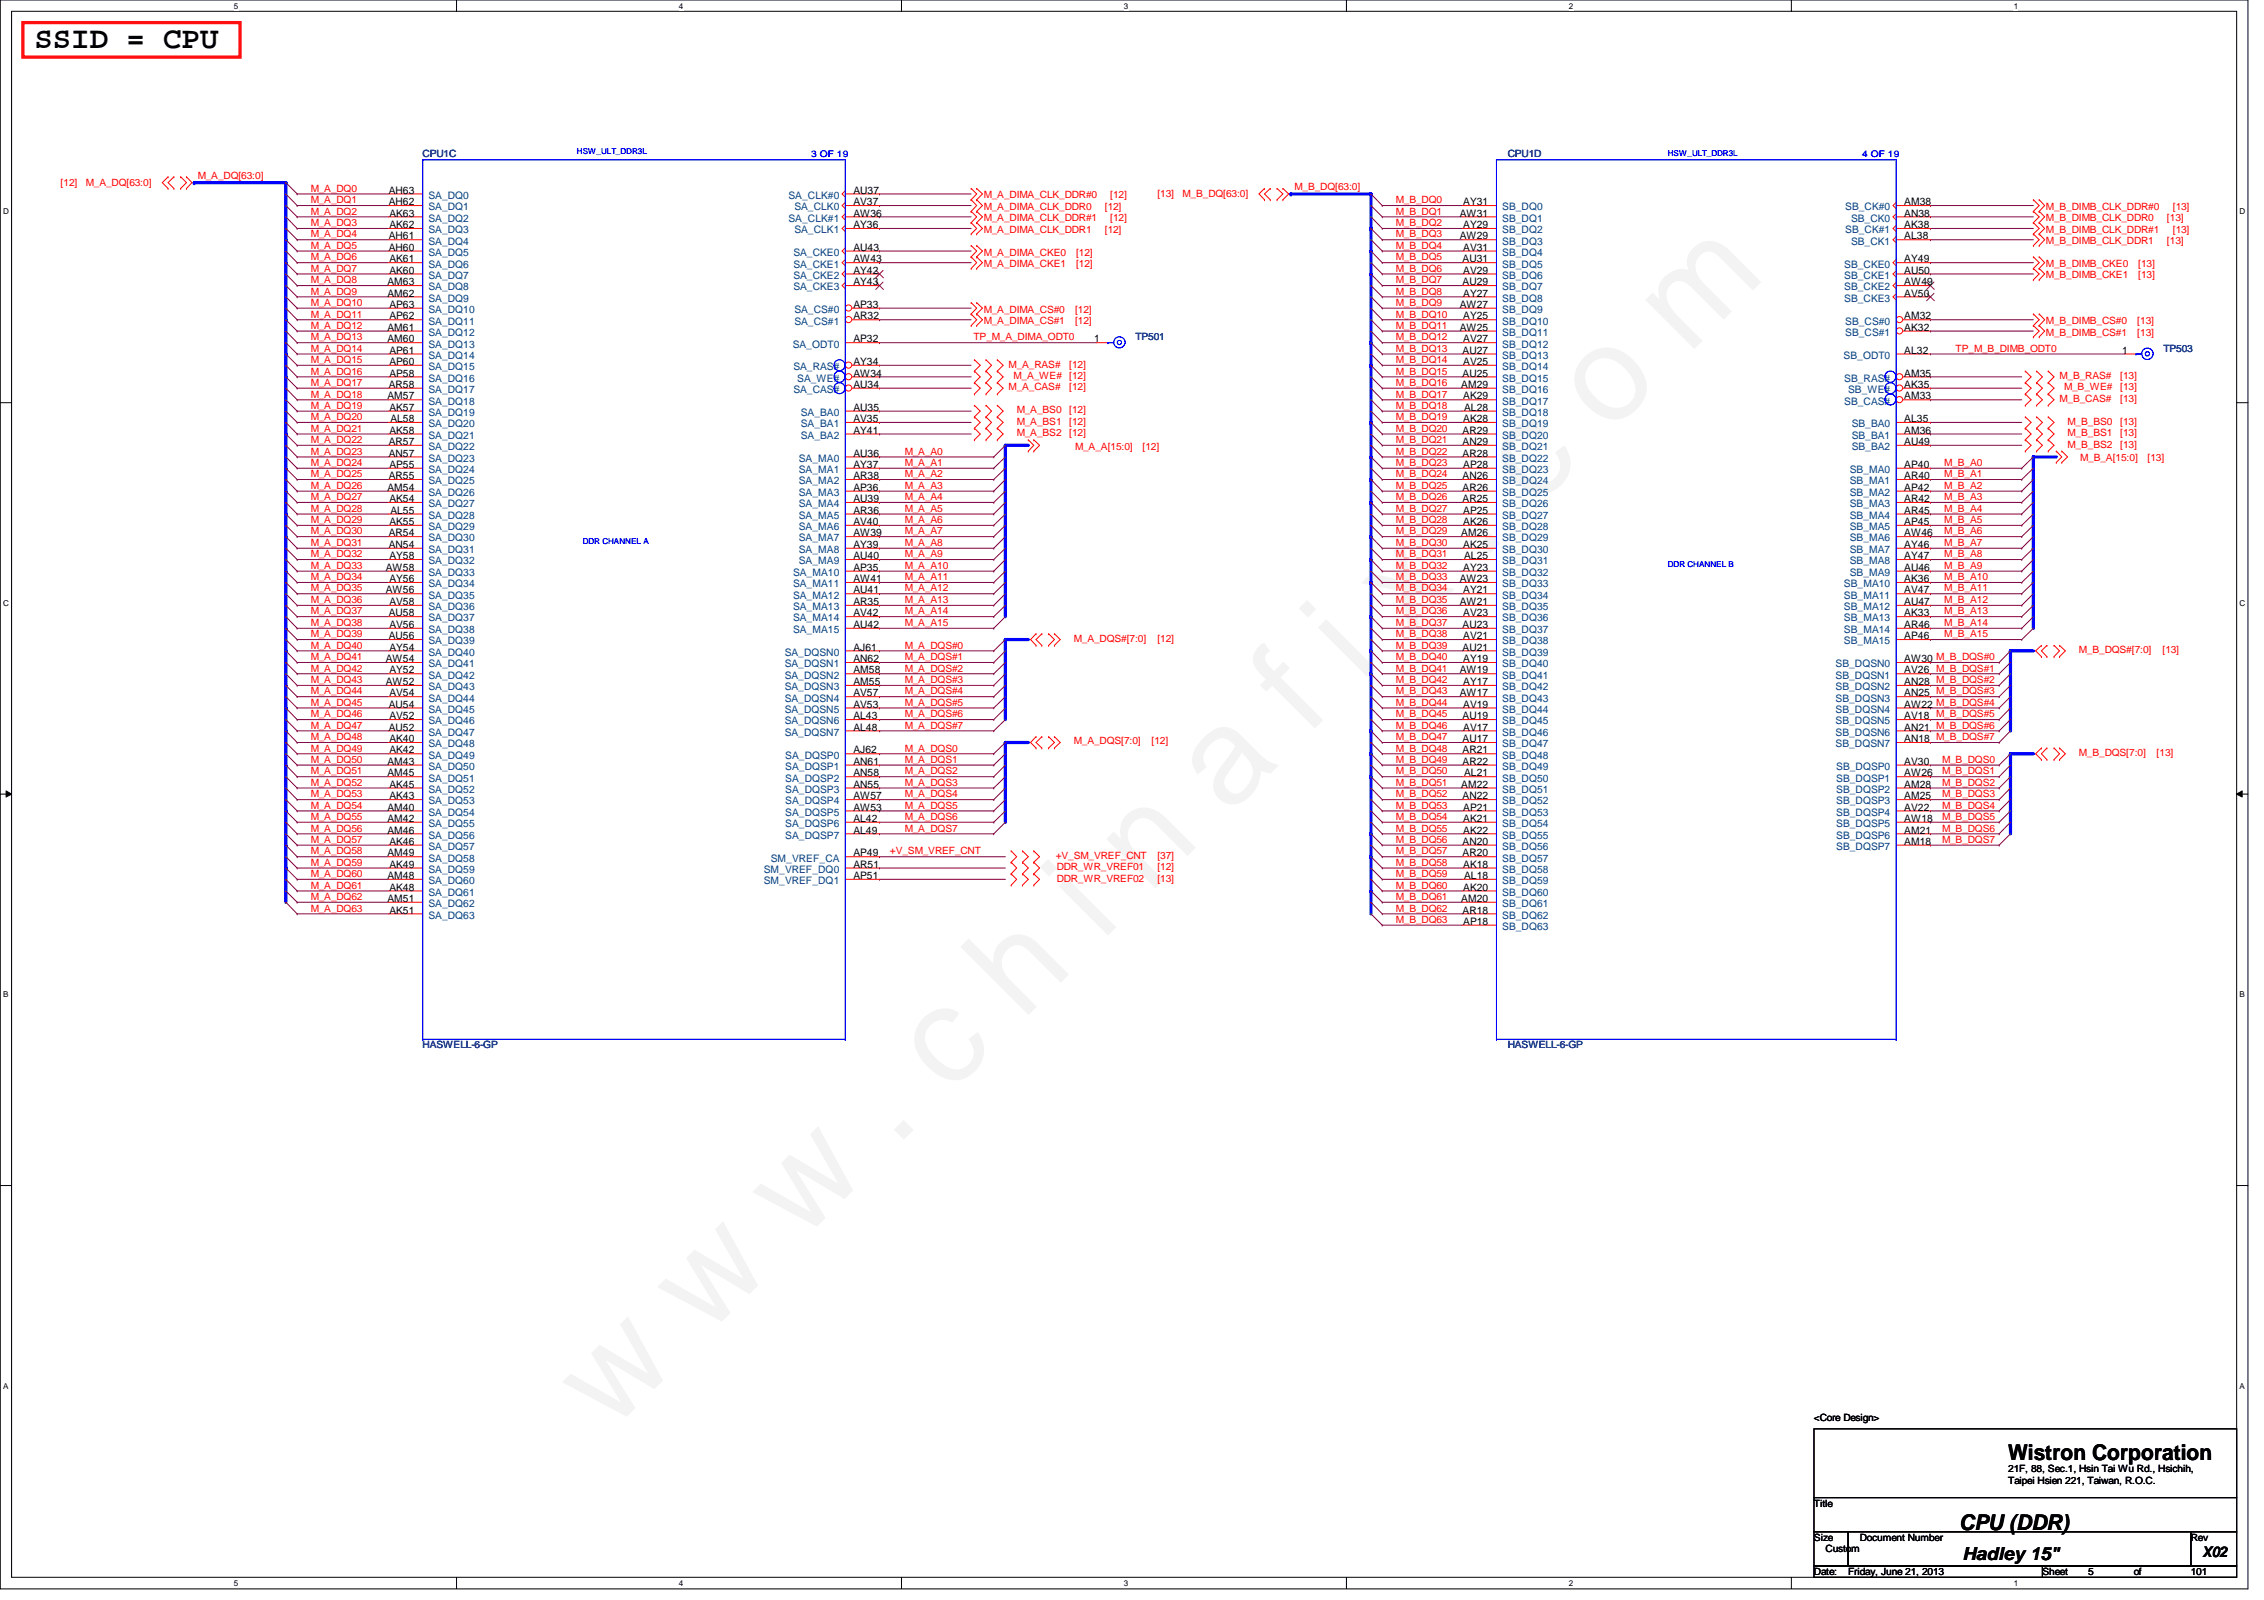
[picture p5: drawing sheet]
<svg xmlns="http://www.w3.org/2000/svg" width="297mm" height="210mm" viewBox="0 0 297 210" stroke-linecap="round" stroke-linejoin="round" font-family="sans-serif">
<defs><g id="words">
<text font-size="17.6" fill="#00f" x="80.1" y="188" transform="rotate(-45 80.1 188)">w w w . c h i n a f i x . c o m</text>
<text font-size="4" x="4.5" y="6.3">SSID = CPU</text>
<g font-size="2.8">
<text x="263.5" y="191.6">Wistron Corporation</text>
<text x="257" y="200.7">CPU (DDR)</text>
</g>
<text font-size="2.4" x="257.5" y="204.6">Hadley 15&quot;</text>
<text font-size="1.9" x="289" y="204.2">X02</text>
<g font-size="1.4">
<text x="51" y="26.9">AH62</text>
<text x="51" y="25.4">AH63</text>
<text x="51.1" y="29.9">AK62</text>
<text x="51.1" y="28.4">AK63</text>
<text x="112" y="25.4">AU37</text>
<text x="112" y="28.4">AW36</text>
<text x="112" y="26.9">AV37</text>
<text x="112" y="29.9">AY36</text>
<text x="191.5" y="28.4">AW31</text>
<text x="192" y="26.9">AY31</text>
<text x="192" y="29.9">AY29</text>
<text x="249.8" y="28.4">AN38</text>
<text x="249.8" y="29.9">AK38</text>
<text x="249.8" y="26.9">AM38</text>
<text x="51" y="32.9">AH60</text>
<text x="51" y="31.4">AH61</text>
<text x="51.1" y="35.9">AK60</text>
<text x="51.1" y="34.4">AK61</text>
<text x="112" y="32.9">AU43</text>
<text x="112" y="34.4">AW43</text>
<text x="112" y="35.9">AY42</text>
<text x="191.5" y="31.4">AW29</text>
<text x="191.9" y="34.4">AU31</text>
<text x="192" y="32.9">AV31</text>
<text x="192" y="35.9">AV29</text>
<text x="249.8" y="31.4">AL38</text>
<text x="249.8" y="35.9">AU50</text>
<text x="249.8" y="34.4">AY49</text>
<text x="50.8" y="38.9">AM62</text>
<text x="50.8" y="37.4">AM63</text>
<text x="51.1" y="41.9">AP62</text>
<text x="51.1" y="40.4">AP63</text>
<text x="112" y="40.4">AP33</text>
<text x="112" y="41.9">AR32</text>
<text x="112" y="37.4">AY43</text>
<text x="191.5" y="40.4">AW27</text>
<text x="191.9" y="37.4">AU29</text>
<text x="192" y="41.9">AY25</text>
<text x="192" y="38.9">AY27</text>
<text x="249.8" y="41.9">AM32</text>
<text x="249.8" y="37.4">AW49</text>
<text x="249.8" y="38.9">AV50</text>
<text x="50.8" y="44.9">AM60</text>
<text x="50.8" y="43.4">AM61</text>
<text x="51.1" y="47.9">AP60</text>
<text x="51.1" y="46.4">AP61</text>
<text x="112" y="44.9">AP32</text>
<text x="112" y="47.9">AY34</text>
<text x="143.5" y="44.9">1</text>
<text x="191.5" y="43.4">AW25</text>
<text x="191.9" y="46.4">AU27</text>
<text x="192" y="47.9">AV25</text>
<text x="192" y="44.9">AV27</text>
<text x="249.8" y="46.4">AL32</text>
<text x="249.8" y="43.4">AK32</text>
<text x="278.4" y="46.4">1</text>
<text x="50.8" y="52.4">AM57</text>
<text x="51" y="50.9">AR58</text>
<text x="51.1" y="53.9">AK57</text>
<text x="51.1" y="49.4">AP58</text>
<text x="112" y="49.4">AW34</text>
<text x="112" y="53.9">AU35</text>
<text x="112" y="50.9">AU34</text>
<text x="191.7" y="50.9">AM29</text>
<text x="191.9" y="49.4">AU25</text>
<text x="192" y="52.4">AK29</text>
<text x="192.1" y="53.9">AL28</text>
<text x="249.8" y="52.4">AM33</text>
<text x="249.8" y="49.4">AM35</text>
<text x="249.8" y="50.9">AK35</text>
<text x="51" y="59.9">AN57</text>
<text x="51" y="58.4">AR57</text>
<text x="51.1" y="56.9">AK58</text>
<text x="51.2" y="55.4">AL58</text>
<text x="112" y="56.9">AY41</text>
<text x="112" y="55.4">AV35</text>
<text x="112" y="59.9">AU36</text>
<text x="191.9" y="56.9">AR29</text>
<text x="191.9" y="58.4">AN29</text>
<text x="191.9" y="59.9">AR28</text>
<text x="192" y="55.4">AK28</text>
<text x="249.8" y="58.4">AU49</text>
<text x="249.8" y="55.4">AL35</text>
<text x="249.8" y="56.9">AM36</text>
<text x="50.8" y="64.4">AM54</text>
<text x="51" y="62.9">AR55</text>
<text x="51.1" y="65.9">AK54</text>
<text x="51.1" y="61.4">AP55</text>
<text x="112" y="65.9">AU39</text>
<text x="112" y="64.4">AP36</text>
<text x="112" y="62.9">AR38</text>
<text x="112" y="61.4">AY37</text>
<text x="191.9" y="65.9">AR25</text>
<text x="191.9" y="64.4">AR26</text>
<text x="191.9" y="62.9">AN26</text>
<text x="192" y="61.4">AP28</text>
<text x="249.8" y="65.9">AR42</text>
<text x="249.8" y="64.4">AP42</text>
<text x="249.8" y="61.4">AP40</text>
<text x="249.8" y="62.9">AR40</text>
<text x="51" y="71.9">AN54</text>
<text x="51" y="70.4">AR54</text>
<text x="51.1" y="68.9">AK55</text>
<text x="51.2" y="67.4">AL55</text>
<text x="112" y="71.9">AY39</text>
<text x="112" y="68.9">AV40</text>
<text x="112" y="70.4">AW39</text>
<text x="112" y="67.4">AR36</text>
<text x="191.7" y="70.4">AM26</text>
<text x="192" y="71.9">AK25</text>
<text x="192" y="67.4">AP25</text>
<text x="192" y="68.9">AK26</text>
<text x="249.8" y="67.4">AR45</text>
<text x="249.8" y="68.9">AP45</text>
<text x="249.8" y="70.4">AW46</text>
<text x="249.8" y="71.9">AY46</text>
<text x="50.6" y="77.9">AW56</text>
<text x="50.6" y="74.9">AW58</text>
<text x="51.1" y="76.4">AY56</text>
<text x="51.1" y="73.4">AY58</text>
<text x="112" y="74.9">AP35</text>
<text x="112" y="77.9">AU41</text>
<text x="112" y="76.4">AW41</text>
<text x="112" y="73.4">AU40</text>
<text x="191.5" y="76.4">AW23</text>
<text x="192" y="74.9">AY23</text>
<text x="192" y="77.9">AY21</text>
<text x="192.1" y="73.4">AL25</text>
<text x="249.8" y="74.9">AU46</text>
<text x="249.8" y="73.4">AY47</text>
<text x="249.8" y="76.4">AK36</text>
<text x="249.8" y="77.9">AV47</text>
<text x="51" y="83.9">AU56</text>
<text x="51" y="80.9">AU58</text>
<text x="51.1" y="82.4">AV56</text>
<text x="51.1" y="79.4">AV58</text>
<text x="112" y="82.4">AU42</text>
<text x="112" y="79.4">AR35</text>
<text x="112" y="80.9">AV42</text>
<text x="191.5" y="79.4">AW21</text>
<text x="191.9" y="82.4">AU23</text>
<text x="192" y="80.9">AV23</text>
<text x="192" y="83.9">AV21</text>
<text x="249.8" y="82.4">AR46</text>
<text x="249.8" y="83.9">AP46</text>
<text x="249.8" y="80.9">AK33</text>
<text x="249.8" y="79.4">AU47</text>
<text x="50.6" y="89.9">AW52</text>
<text x="50.6" y="86.9">AW54</text>
<text x="51.1" y="88.3">AY52</text>
<text x="51.1" y="85.3">AY54</text>
<text x="112" y="89.9">AM55</text>
<text x="112" y="86.9">AN62</text>
<text x="112" y="88.3">AM58</text>
<text x="112" y="85.3">AJ61</text>
<text x="191.5" y="88.3">AW19</text>
<text x="191.9" y="85.3">AU21</text>
<text x="192" y="89.9">AY17</text>
<text x="192" y="86.9">AY19</text>
<text x="249.8" y="89.9">AN28 M_B_DQS#2</text>
<text x="249.8" y="88.3">AV26 M_B_DQS#1</text>
<text x="249.8" y="86.9">AW30 M_B_DQS#0</text>
<text x="51" y="95.8">AU52</text>
<text x="51" y="92.8">AU54</text>
<text x="51.1" y="94.4">AV52</text>
<text x="51.1" y="91.4">AV54</text>
<text x="112" y="94.4">AL43</text>
<text x="112" y="95.8">AL48</text>
<text x="112" y="91.4">AV57</text>
<text x="112" y="92.8">AV53</text>
<text x="191.5" y="91.4">AW17</text>
<text x="191.9" y="94.4">AU19</text>
<text x="192" y="95.8">AV17</text>
<text x="192" y="92.8">AV19</text>
<text x="249.8" y="94.4">AV18 M_B_DQS#5</text>
<text x="249.8" y="95.8">AN21 M_B_DQS#6</text>
<text x="249.8" y="91.4">AN25 M_B_DQS#3</text>
<text x="249.8" y="92.8">AW22 M_B_DQS#4</text>
<text x="50.8" y="101.9">AM45</text>
<text x="50.8" y="100.3">AM43</text>
<text x="51.1" y="98.8">AK42</text>
<text x="51.1" y="97.4">AK40</text>
<text x="112" y="101.9">AN58</text>
<text x="112" y="98.8">AJ62</text>
<text x="112" y="100.3">AN61</text>
<text x="191.9" y="97.4">AU17</text>
<text x="191.9" y="98.8">AR21</text>
<text x="191.9" y="100.3">AR22</text>
<text x="192.1" y="101.9">AL21</text>
<text x="249.8" y="100.3">AV30</text>
<text x="249.8" y="101.9">AW26</text>
<text x="249.8" y="97.4">AN18 M_B_DQS#7</text>
<text x="50.8" y="107.8">AM42</text>
<text x="50.8" y="106.3">AM40</text>
<text x="51.1" y="104.9">AK43</text>
<text x="51.1" y="103.3">AK45</text>
<text x="112" y="106.3">AW53</text>
<text x="112" y="107.8">AL42</text>
<text x="112" y="103.3">AN55</text>
<text x="112" y="104.9">AW57</text>
<text x="191.7" y="103.3">AM22</text>
<text x="191.9" y="104.9">AN22</text>
<text x="192" y="106.3">AP21</text>
<text x="192" y="107.8">AK21</text>
<text x="249.8" y="106.3">AV22</text>
<text x="249.8" y="107.8">AW18</text>
<text x="249.8" y="104.9">AM25</text>
<text x="249.8" y="103.3">AM28</text>
<text x="50.8" y="112.4">AM49</text>
<text x="50.8" y="109.3">AM46</text>
<text x="51.1" y="113.8">AK49</text>
<text x="51.1" y="110.8">AK46</text>
<text x="112" y="113.8">AR51</text>
<text x="112" y="112.4">AP49</text>
<text x="112" y="109.3">AL49</text>
<text x="191.9" y="112.4">AR20</text>
<text x="191.9" y="110.8">AN20</text>
<text x="192" y="113.8">AK18</text>
<text x="192" y="109.3">AK22</text>
<text x="249.8" y="109.3">AM21</text>
<text x="249.8" y="110.8">AM18</text>
<text x="50.8" y="118.3">AM51</text>
<text x="50.8" y="115.3">AM48</text>
<text x="51.1" y="119.8">AK51</text>
<text x="51.1" y="116.8">AK48</text>
<text x="112" y="115.3">AP51</text>
<text x="191.7" y="118.3">AM20</text>
<text x="191.9" y="119.8">AR18</text>
<text x="192" y="116.8">AK20</text>
<text x="192.1" y="115.3">AL18</text>
<text x="192" y="121.3">AP18</text>
</g>
<g font-size="1.4" fill="#004080">
<text x="56.2" y="29.1">SA_DQ2</text>
<text x="56.2" y="27.6">SA_DQ1</text>
<text x="56.2" y="26.1">SA_DQ0</text>
<text x="103.5" y="26.1">SA_CLK#0</text>
<text x="103.5" y="29.1">SA_CLK#1</text>
<text x="104.2" y="27.6">SA_CLK0</text>
<text x="197.1" y="27.6">SB_DQ0</text>
<text x="197.1" y="29.1">SB_DQ1</text>
<text x="242.1" y="27.6">SB_CK#0</text>
<text x="242.9" y="29.1">SB_CK0</text>
<text x="56.2" y="35.1">SA_DQ6</text>
<text x="56.2" y="33.6">SA_DQ5</text>
<text x="56.2" y="30.6">SA_DQ3</text>
<text x="56.2" y="32.1">SA_DQ4</text>
<text x="104.1" y="33.6">SA_CKE0</text>
<text x="104.1" y="35.1">SA_CKE1</text>
<text x="104.2" y="30.6">SA_CLK1</text>
<text x="197.1" y="35.1">SB_DQ5</text>
<text x="197.1" y="30.6">SB_DQ2</text>
<text x="197.1" y="32.1">SB_DQ3</text>
<text x="197.1" y="33.6">SB_DQ4</text>
<text x="242" y="35.1">SB_CKE0</text>
<text x="242.1" y="30.6">SB_CK#1</text>
<text x="242.9" y="32.1">SB_CK1</text>
<text x="56.2" y="41.1">SA_DQ10</text>
<text x="56.2" y="39.6">SA_DQ9</text>
<text x="56.2" y="38.1">SA_DQ8</text>
<text x="56.2" y="36.6">SA_DQ7</text>
<text x="104.1" y="38.1">SA_CKE3</text>
<text x="104.1" y="36.6">SA_CKE2</text>
<text x="104.2" y="41.1">SA_CS#0</text>
<text x="197.1" y="38.1">SB_DQ7</text>
<text x="197.1" y="39.6">SB_DQ8</text>
<text x="197.1" y="41.1">SB_DQ9</text>
<text x="197.1" y="36.6">SB_DQ6</text>
<text x="242" y="36.6">SB_CKE1</text>
<text x="242" y="38.1">SB_CKE2</text>
<text x="242" y="39.6">SB_CKE3</text>
<text x="56.2" y="47.1">SA_DQ14</text>
<text x="56.2" y="45.6">SA_DQ13</text>
<text x="56.2" y="44.1">SA_DQ12</text>
<text x="56.2" y="42.6">SA_DQ11</text>
<text x="104" y="45.6">SA_ODT0</text>
<text x="104.2" y="42.6">SA_CS#1</text>
<text x="197.1" y="42.6">SB_DQ10</text>
<text x="197.1" y="44.1">SB_DQ11</text>
<text x="197.1" y="47.1">SB_DQ13</text>
<text x="197.1" y="45.6">SB_DQ12</text>
<text x="241.9" y="47.1">SB_ODT0</text>
<text x="242.1" y="44.1">SB_CS#1</text>
<text x="242.1" y="42.6">SB_CS#0</text>
<text x="56.2" y="48.6">SA_DQ15</text>
<text x="56.2" y="53.1">SA_DQ18</text>
<text x="56.2" y="51.6">SA_DQ17</text>
<text x="56.2" y="50.1">SA_DQ16</text>
<text x="104.1" y="51.6">SA_CAS#</text>
<text x="104.1" y="48.6">SA_RAS#</text>
<text x="104.6" y="50.1">SA_WE#</text>
<text x="197.1" y="48.6">SB_DQ14</text>
<text x="197.1" y="50.1">SB_DQ15</text>
<text x="197.1" y="51.6">SB_DQ16</text>
<text x="197.1" y="53.1">SB_DQ17</text>
<text x="242" y="53.1">SB_CAS#</text>
<text x="242" y="50.1">SB_RAS#</text>
<text x="242.5" y="51.6">SB_WE#</text>
<text x="56.2" y="59.1">SA_DQ22</text>
<text x="56.2" y="57.6">SA_DQ21</text>
<text x="56.2" y="56">SA_DQ20</text>
<text x="56.2" y="54.6">SA_DQ19</text>
<text x="105.1" y="57.6">SA_BA2</text>
<text x="105.1" y="56">SA_BA1</text>
<text x="105.1" y="54.6">SA_BA0</text>
<text x="197.1" y="57.6">SB_DQ20</text>
<text x="197.1" y="59.1">SB_DQ21</text>
<text x="197.1" y="54.6">SB_DQ18</text>
<text x="197.1" y="56">SB_DQ19</text>
<text x="242.9" y="59.1">SB_BA2</text>
<text x="242.9" y="56">SB_BA0</text>
<text x="242.9" y="57.6">SB_BA1</text>
<text x="56.2" y="65.1">SA_DQ26</text>
<text x="56.2" y="62.1">SA_DQ24</text>
<text x="56.2" y="60.6">SA_DQ23</text>
<text x="56.2" y="63.5">SA_DQ25</text>
<text x="104.8" y="65.1">SA_MA3</text>
<text x="104.8" y="63.5">SA_MA2</text>
<text x="104.8" y="60.6">SA_MA0</text>
<text x="104.8" y="62.1">SA_MA1</text>
<text x="197.1" y="65.1">SB_DQ25</text>
<text x="197.1" y="60.6">SB_DQ22</text>
<text x="197.1" y="62.1">SB_DQ23</text>
<text x="197.1" y="63.5">SB_DQ24</text>
<text x="242.7" y="65.1">SB_MA2</text>
<text x="242.7" y="62.1">SB_MA0</text>
<text x="242.7" y="63.5">SB_MA1</text>
<text x="56.2" y="71">SA_DQ30</text>
<text x="56.2" y="69.6">SA_DQ29</text>
<text x="56.2" y="66.5">SA_DQ27</text>
<text x="56.2" y="68.1">SA_DQ28</text>
<text x="104.8" y="69.6">SA_MA6</text>
<text x="104.8" y="71">SA_MA7</text>
<text x="104.8" y="68.1">SA_MA5</text>
<text x="104.8" y="66.5">SA_MA4</text>
<text x="197.1" y="66.5">SB_DQ26</text>
<text x="197.1" y="68.1">SB_DQ27</text>
<text x="197.1" y="69.6">SB_DQ28</text>
<text x="197.1" y="71">SB_DQ29</text>
<text x="242.7" y="68.1">SB_MA4</text>
<text x="242.7" y="69.6">SB_MA5</text>
<text x="242.7" y="71">SB_MA6</text>
<text x="242.7" y="66.5">SB_MA3</text>
<text x="56.2" y="77">SA_DQ34</text>
<text x="56.2" y="75.6">SA_DQ33</text>
<text x="56.2" y="74">SA_DQ32</text>
<text x="56.2" y="72.6">SA_DQ31</text>
<text x="104.1" y="75.6">SA_MA10</text>
<text x="104.1" y="77">SA_MA11</text>
<text x="104.8" y="72.6">SA_MA8</text>
<text x="104.8" y="74">SA_MA9</text>
<text x="197.1" y="74">SB_DQ31</text>
<text x="197.1" y="75.6">SB_DQ32</text>
<text x="197.1" y="77">SB_DQ33</text>
<text x="197.1" y="72.6">SB_DQ30</text>
<text x="241.9" y="77">SB_MA10</text>
<text x="242.7" y="75.6">SB_MA9</text>
<text x="242.7" y="74">SB_MA8</text>
<text x="242.7" y="72.6">SB_MA7</text>
<text x="56.2" y="83.1">SA_DQ38</text>
<text x="56.2" y="81.5">SA_DQ37</text>
<text x="56.2" y="80.1">SA_DQ36</text>
<text x="56.2" y="78.5">SA_DQ35</text>
<text x="104.1" y="83.1">SA_MA15</text>
<text x="104.1" y="80.1">SA_MA13</text>
<text x="104.1" y="81.5">SA_MA14</text>
<text x="104.1" y="78.5">SA_MA12</text>
<text x="197.1" y="81.5">SB_DQ36</text>
<text x="197.1" y="83.1">SB_DQ37</text>
<text x="197.1" y="80.1">SB_DQ35</text>
<text x="197.1" y="78.5">SB_DQ34</text>
<text x="241.9" y="83.1">SB_MA14</text>
<text x="241.9" y="81.5">SB_MA13</text>
<text x="241.9" y="78.5">SB_MA11</text>
<text x="241.9" y="80.1">SB_MA12</text>
<text x="56.2" y="89">SA_DQ42</text>
<text x="56.2" y="87.5">SA_DQ41</text>
<text x="56.2" y="86">SA_DQ40</text>
<text x="56.2" y="84.5">SA_DQ39</text>
<text x="103" y="87.5">SA_DQSN1</text>
<text x="103" y="89">SA_DQSN2</text>
<text x="103" y="86">SA_DQSN0</text>
<text x="197.1" y="89">SB_DQ41</text>
<text x="197.1" y="87.5">SB_DQ40</text>
<text x="197.1" y="84.5">SB_DQ38</text>
<text x="197.1" y="86">SB_DQ39</text>
<text x="240.8" y="89">SB_DQSN1</text>
<text x="240.8" y="87.5">SB_DQSN0</text>
<text x="241.9" y="84.5">SB_MA15</text>
<text x="56.2" y="95">SA_DQ46</text>
<text x="56.2" y="93.5">SA_DQ45</text>
<text x="56.2" y="92">SA_DQ44</text>
<text x="56.2" y="90.6">SA_DQ43</text>
<text x="103" y="95">SA_DQSN6</text>
<text x="103" y="92">SA_DQSN4</text>
<text x="103" y="93.5">SA_DQSN5</text>
<text x="103" y="90.6">SA_DQSN3</text>
<text x="197.1" y="95">SB_DQ45</text>
<text x="197.1" y="90.6">SB_DQ42</text>
<text x="197.1" y="92">SB_DQ43</text>
<text x="197.1" y="93.5">SB_DQ44</text>
<text x="240.8" y="95">SB_DQSN5</text>
<text x="240.8" y="90.6">SB_DQSN2</text>
<text x="240.8" y="92">SB_DQSN3</text>
<text x="240.8" y="93.5">SB_DQSN4</text>
<text x="56.2" y="101">SA_DQ50</text>
<text x="56.2" y="99.5">SA_DQ49</text>
<text x="56.2" y="98">SA_DQ48</text>
<text x="56.2" y="96.5">SA_DQ47</text>
<text x="103" y="96.5">SA_DQSN7</text>
<text x="103" y="99.5">SA_DQSP0</text>
<text x="103" y="101">SA_DQSP1</text>
<text x="197.1" y="96.5">SB_DQ46</text>
<text x="197.1" y="98">SB_DQ47</text>
<text x="197.1" y="99.5">SB_DQ48</text>
<text x="197.1" y="101">SB_DQ49</text>
<text x="240.8" y="98">SB_DQSN7</text>
<text x="240.8" y="96.5">SB_DQSN6</text>
<text x="240.9" y="101">SB_DQSP0</text>
<text x="56.2" y="107">SA_DQ54</text>
<text x="56.2" y="105.5">SA_DQ53</text>
<text x="56.2" y="104">SA_DQ52</text>
<text x="56.2" y="102.5">SA_DQ51</text>
<text x="103" y="107">SA_DQSP5</text>
<text x="103" y="102.5">SA_DQSP2</text>
<text x="103" y="104">SA_DQSP3</text>
<text x="103" y="105.5">SA_DQSP4</text>
<text x="197.1" y="104">SB_DQ51</text>
<text x="197.1" y="105.5">SB_DQ52</text>
<text x="197.1" y="107">SB_DQ53</text>
<text x="197.1" y="102.5">SB_DQ50</text>
<text x="240.9" y="107">SB_DQSP4</text>
<text x="240.9" y="105.5">SB_DQSP3</text>
<text x="240.9" y="104">SB_DQSP2</text>
<text x="240.9" y="102.5">SB_DQSP1</text>
<text x="56.2" y="113">SA_DQ58</text>
<text x="56.2" y="111.5">SA_DQ57</text>
<text x="56.2" y="110">SA_DQ56</text>
<text x="56.2" y="108.5">SA_DQ55</text>
<text x="101.1" y="113">SM_VREF_CA</text>
<text x="103" y="110">SA_DQSP7</text>
<text x="103" y="108.5">SA_DQSP6</text>
<text x="197.1" y="113">SB_DQ57</text>
<text x="197.1" y="111.5">SB_DQ56</text>
<text x="197.1" y="108.5">SB_DQ54</text>
<text x="197.1" y="110">SB_DQ55</text>
<text x="240.9" y="108.5">SB_DQSP5</text>
<text x="240.9" y="110">SB_DQSP6</text>
<text x="240.9" y="111.5">SB_DQSP7</text>
<text x="56.2" y="119">SA_DQ62</text>
<text x="56.2" y="117.5">SA_DQ61</text>
<text x="56.2" y="116">SA_DQ60</text>
<text x="56.2" y="114.5">SA_DQ59</text>
<text x="100.2" y="114.5">SM_VREF_DQ0</text>
<text x="100.2" y="116">SM_VREF_DQ1</text>
<text x="197.1" y="119">SB_DQ61</text>
<text x="197.1" y="114.5">SB_DQ58</text>
<text x="197.1" y="116">SB_DQ59</text>
<text x="197.1" y="117.5">SB_DQ60</text>
<text x="56.2" y="120.5">SA_DQ63</text>
<text x="197.1" y="122">SB_DQ63</text>
<text x="197.1" y="120.5">SB_DQ62</text>
</g>
<g font-size="1.3" fill="#f00">
<text x="25.9" y="23.5">M_A_DQ[63:0]</text>
<text x="8" y="24.4">[12]</text>
<text x="11.3" y="24.4">M_A_DQ[63:0]</text>
<text x="40.8" y="25.1">M_A_DQ0</text>
<text x="40.8" y="26.7">M_A_DQ1</text>
<text x="40.8" y="28.2">M_A_DQ2</text>
<text x="40.8" y="29.7">M_A_DQ3</text>
<text x="129.1" y="26">M_A_DIMA_CLK_DDR#0</text>
<text x="129.1" y="27.6">M_A_DIMA_CLK_DDR0</text>
<text x="129.1" y="29">M_A_DIMA_CLK_DDR#1</text>
<text x="144.9" y="27.6">[12]</text>
<text x="145.7" y="26">[12]</text>
<text x="145.7" y="29">[12]</text>
<text x="151.8" y="25.9">[13]</text>
<text x="155.1" y="25.9">M_B_DQ[63:0]</text>
<text x="169.8" y="25">M_B_DQ[63:0]</text>
<text x="183.1" y="26.7">M_B_DQ0</text>
<text x="183.1" y="28.2">M_B_DQ1</text>
<text x="183.1" y="29.7">M_B_DQ2</text>
<text x="268.4" y="29">M_B_DIMB_CLK_DDR0</text>
<text x="268.4" y="27.6">M_B_DIMB_CLK_DDR#0</text>
<text x="284.3" y="29">[13]</text>
<text x="285.1" y="27.6">[13]</text>
<text x="40.8" y="35.6">M_A_DQ7</text>
<text x="40.8" y="32.6">M_A_DQ5</text>
<text x="40.8" y="31.2">M_A_DQ4</text>
<text x="40.8" y="34.2">M_A_DQ6</text>
<text x="129.1" y="33.5">M_A_DIMA_CKE0</text>
<text x="129.1" y="35.1">M_A_DIMA_CKE1</text>
<text x="129.1" y="30.5">M_A_DIMA_CLK_DDR1</text>
<text x="141.2" y="33.5">[12]</text>
<text x="141.2" y="35.1">[12]</text>
<text x="144.9" y="30.5">[12]</text>
<text x="183.1" y="31.2">M_B_DQ3</text>
<text x="183.1" y="32.6">M_B_DQ4</text>
<text x="183.1" y="34.2">M_B_DQ5</text>
<text x="183.1" y="35.6">M_B_DQ6</text>
<text x="268.4" y="35.1">M_B_DIMB_CKE0</text>
<text x="268.4" y="32">M_B_DIMB_CLK_DDR1</text>
<text x="268.4" y="30.5">M_B_DIMB_CLK_DDR#1</text>
<text x="280.5" y="35.1">[13]</text>
<text x="284.3" y="32">[13]</text>
<text x="285.1" y="30.5">[13]</text>
<text x="40.8" y="40.1">M_A_DQ10</text>
<text x="40.8" y="38.7">M_A_DQ9</text>
<text x="40.8" y="37.2">M_A_DQ8</text>
<text x="40.8" y="41.7">M_A_DQ11</text>
<text x="129.1" y="41">M_A_DIMA_CS#0</text>
<text x="141.1" y="41">[12]</text>
<text x="183.1" y="37.2">M_B_DQ7</text>
<text x="183.1" y="38.7">M_B_DQ8</text>
<text x="183.1" y="40.1">M_B_DQ9</text>
<text x="183.1" y="41.7">M_B_DQ10</text>
<text x="268.4" y="36.5">M_B_DIMB_CKE1</text>
<text x="280.5" y="36.5">[13]</text>
<text x="40.8" y="43.1">M_A_DQ12</text>
<text x="40.8" y="44.7">M_A_DQ13</text>
<text x="40.8" y="47.6">M_A_DQ15</text>
<text x="40.8" y="46.1">M_A_DQ14</text>
<text x="127.7" y="44.7">TP_M_A_DIMA_ODT0</text>
<text x="129.1" y="42.5">M_A_DIMA_CS#1</text>
<text x="141.1" y="42.5">[12]</text>
<text x="183.1" y="43.1">M_B_DQ11</text>
<text x="183.1" y="46.1">M_B_DQ13</text>
<text x="183.1" y="44.7">M_B_DQ12</text>
<text x="183.1" y="47.6">M_B_DQ14</text>
<text x="256.6" y="46.1">TP_M_B_DIMB_ODT0</text>
<text x="268.4" y="42.5">M_B_DIMB_CS#0</text>
<text x="268.4" y="44">M_B_DIMB_CS#1</text>
<text x="280.4" y="42.5">[13]</text>
<text x="280.4" y="44">[13]</text>
<text x="40.8" y="53.6">M_A_DQ19</text>
<text x="40.8" y="52.2">M_A_DQ18</text>
<text x="40.8" y="49.1">M_A_DQ16</text>
<text x="40.8" y="50.6">M_A_DQ17</text>
<text x="132.3" y="51.2">M_A_CAS#</text>
<text x="132.3" y="48.2">M_A_RAS#</text>
<text x="133" y="49.7">M_A_WE#</text>
<text x="140.3" y="49.7">[12]</text>
<text x="140.3" y="51.2">[12]</text>
<text x="140.3" y="48.2">[12]</text>
<text x="183.1" y="49.1">M_B_DQ15</text>
<text x="183.1" y="50.6">M_B_DQ16</text>
<text x="183.1" y="52.2">M_B_DQ17</text>
<text x="183.1" y="53.6">M_B_DQ18</text>
<text x="270.2" y="52.7">M_B_CAS#</text>
<text x="270.2" y="49.7">M_B_RAS#</text>
<text x="270.8" y="51.2">M_B_WE#</text>
<text x="278.2" y="51.2">[13]</text>
<text x="278.2" y="52.7">[13]</text>
<text x="278.2" y="49.7">[13]</text>
<text x="40.8" y="55.1">M_A_DQ20</text>
<text x="40.8" y="58.1">M_A_DQ22</text>
<text x="40.8" y="59.6">M_A_DQ23</text>
<text x="40.8" y="56.6">M_A_DQ21</text>
<text x="118.7" y="59.6">M_A_A0</text>
<text x="133.4" y="54.2">M_A_BS0</text>
<text x="133.4" y="55.7">M_A_BS1</text>
<text x="133.4" y="57.2">M_A_BS2</text>
<text x="140.3" y="54.2">[12]</text>
<text x="140.3" y="55.7">[12]</text>
<text x="140.3" y="57.2">[12]</text>
<text x="141.1" y="59">M_A_A[15:0]</text>
<text x="149.9" y="59">[12]</text>
<text x="183.1" y="55.1">M_B_DQ19</text>
<text x="183.1" y="58.1">M_B_DQ21</text>
<text x="183.1" y="56.6">M_B_DQ20</text>
<text x="183.1" y="59.6">M_B_DQ22</text>
<text x="271.3" y="55.7">M_B_BS0</text>
<text x="271.3" y="57.2">M_B_BS1</text>
<text x="271.3" y="58.7">M_B_BS2</text>
<text x="278.2" y="55.7">[13]</text>
<text x="278.2" y="57.2">[13]</text>
<text x="278.2" y="58.7">[13]</text>
<text x="40.8" y="65.6">M_A_DQ27</text>
<text x="40.8" y="62.6">M_A_DQ25</text>
<text x="40.8" y="64.1">M_A_DQ26</text>
<text x="40.8" y="61.1">M_A_DQ24</text>
<text x="118.7" y="61.1">M_A_A1</text>
<text x="118.7" y="62.6">M_A_A2</text>
<text x="118.7" y="64.1">M_A_A3</text>
<text x="118.7" y="65.6">M_A_A4</text>
<text x="183.1" y="61.1">M_B_DQ23</text>
<text x="183.1" y="65.6">M_B_DQ26</text>
<text x="183.1" y="64.1">M_B_DQ25</text>
<text x="183.1" y="62.6">M_B_DQ24</text>
<text x="255.1" y="65.6">M_B_A3</text>
<text x="255.1" y="64.1">M_B_A2</text>
<text x="255.1" y="62.6">M_B_A1</text>
<text x="255.1" y="61.1">M_B_A0</text>
<text x="272.9" y="60.5">M_B_A[15:0]</text>
<text x="281.8" y="60.5">[13]</text>
<text x="40.8" y="70.1">M_A_DQ30</text>
<text x="40.8" y="67.1">M_A_DQ28</text>
<text x="40.8" y="71.6">M_A_DQ31</text>
<text x="40.8" y="68.6">M_A_DQ29</text>
<text x="118.7" y="70.1">M_A_A7</text>
<text x="118.7" y="68.6">M_A_A6</text>
<text x="118.7" y="71.6">M_A_A8</text>
<text x="118.7" y="67.1">M_A_A5</text>
<text x="183.1" y="68.6">M_B_DQ28</text>
<text x="183.1" y="70.1">M_B_DQ29</text>
<text x="183.1" y="67.1">M_B_DQ27</text>
<text x="183.1" y="71.6">M_B_DQ30</text>
<text x="255.1" y="68.6">M_B_A5</text>
<text x="255.1" y="70.1">M_B_A6</text>
<text x="255.1" y="71.6">M_B_A7</text>
<text x="255.1" y="67.1">M_B_A4</text>
<text x="40.8" y="77.6">M_A_DQ35</text>
<text x="40.8" y="76.1">M_A_DQ34</text>
<text x="40.8" y="73.1">M_A_DQ32</text>
<text x="40.8" y="74.6">M_A_DQ33</text>
<text x="118.7" y="77.6">M_A_A12</text>
<text x="118.7" y="73.1">M_A_A9</text>
<text x="118.7" y="74.6">M_A_A10</text>
<text x="118.7" y="76.1">M_A_A11</text>
<text x="183.1" y="73.1">M_B_DQ31</text>
<text x="183.1" y="74.6">M_B_DQ32</text>
<text x="183.1" y="76.1">M_B_DQ33</text>
<text x="183.1" y="77.6">M_B_DQ34</text>
<text x="255.1" y="73.1">M_B_A8</text>
<text x="255.1" y="74.6">M_B_A9</text>
<text x="255.1" y="76.1">M_B_A10</text>
<text x="255.1" y="77.6">M_B_A11</text>
<text x="40.8" y="79.1">M_A_DQ36</text>
<text x="40.8" y="83.6">M_A_DQ39</text>
<text x="40.8" y="80.6">M_A_DQ37</text>
<text x="40.8" y="82.1">M_A_DQ38</text>
<text x="118.7" y="80.6">M_A_A14</text>
<text x="118.7" y="79.1">M_A_A13</text>
<text x="118.7" y="82.1">M_A_A15</text>
<text x="183.1" y="79.1">M_B_DQ35</text>
<text x="183.1" y="82.1">M_B_DQ37</text>
<text x="183.1" y="80.6">M_B_DQ36</text>
<text x="183.1" y="83.6">M_B_DQ38</text>
<text x="255.1" y="79.1">M_B_A12</text>
<text x="255.1" y="80.6">M_B_A13</text>
<text x="255.1" y="82.1">M_B_A14</text>
<text x="255.1" y="83.6">M_B_A15</text>
<text x="40.8" y="85.1">M_A_DQ40</text>
<text x="40.8" y="88.1">M_A_DQ42</text>
<text x="40.8" y="89.6">M_A_DQ43</text>
<text x="40.8" y="86.6">M_A_DQ41</text>
<text x="118.7" y="89.6">M_A_DQS#3</text>
<text x="118.7" y="88.1">M_A_DQS#2</text>
<text x="118.7" y="86.6">M_A_DQS#1</text>
<text x="118.7" y="85.1">M_A_DQS#0</text>
<text x="140.9" y="84.2">M_A_DQS#[7:0]</text>
<text x="151.8" y="84.2">[12]</text>
<text x="183.1" y="85.1">M_B_DQ39</text>
<text x="183.1" y="89.6">M_B_DQ42</text>
<text x="183.1" y="88.1">M_B_DQ41</text>
<text x="183.1" y="86.6">M_B_DQ40</text>
<text x="272.8" y="85.7">M_B_DQS#[7:0]</text>
<text x="283.7" y="85.7">[13]</text>
<text x="40.8" y="91.1">M_A_DQ44</text>
<text x="40.8" y="95.6">M_A_DQ47</text>
<text x="40.8" y="94.1">M_A_DQ46</text>
<text x="40.8" y="92.6">M_A_DQ45</text>
<text x="118.7" y="91.1">M_A_DQS#4</text>
<text x="118.7" y="92.6">M_A_DQS#5</text>
<text x="118.7" y="95.6">M_A_DQS#7</text>
<text x="118.7" y="94.1">M_A_DQS#6</text>
<text x="183.1" y="92.6">M_B_DQ44</text>
<text x="183.1" y="94.1">M_B_DQ45</text>
<text x="183.1" y="91.1">M_B_DQ43</text>
<text x="183.1" y="95.6">M_B_DQ46</text>
<text x="40.8" y="101.6">M_A_DQ51</text>
<text x="40.8" y="97.1">M_A_DQ48</text>
<text x="40.8" y="100.1">M_A_DQ50</text>
<text x="40.8" y="98.6">M_A_DQ49</text>
<text x="118.7" y="101.6">M_A_DQS2</text>
<text x="118.7" y="100.1">M_A_DQS1</text>
<text x="118.7" y="98.6">M_A_DQS0</text>
<text x="140.9" y="97.7">M_A_DQS[7:0]</text>
<text x="151.1" y="97.7">[12]</text>
<text x="183.1" y="97.1">M_B_DQ47</text>
<text x="183.1" y="98.6">M_B_DQ48</text>
<text x="183.1" y="100.1">M_B_DQ49</text>
<text x="183.1" y="101.6">M_B_DQ50</text>
<text x="254.8" y="100.1">M_B_DQS0</text>
<text x="254.8" y="101.6">M_B_DQS1</text>
<text x="272.8" y="99.2">M_B_DQS[7:0]</text>
<text x="283" y="99.2">[13]</text>
<text x="40.8" y="106.1">M_A_DQ54</text>
<text x="40.8" y="104.6">M_A_DQ53</text>
<text x="40.8" y="107.6">M_A_DQ55</text>
<text x="40.8" y="103.1">M_A_DQ52</text>
<text x="118.7" y="104.6">M_A_DQS4</text>
<text x="118.7" y="103.1">M_A_DQS3</text>
<text x="118.7" y="106.1">M_A_DQS5</text>
<text x="118.7" y="107.6">M_A_DQS6</text>
<text x="183.1" y="103.1">M_B_DQ51</text>
<text x="183.1" y="106.1">M_B_DQ53</text>
<text x="183.1" y="104.6">M_B_DQ52</text>
<text x="183.1" y="107.6">M_B_DQ54</text>
<text x="254.8" y="103.1">M_B_DQS2</text>
<text x="254.8" y="104.6">M_B_DQS3</text>
<text x="254.8" y="106.1">M_B_DQS4</text>
<text x="254.8" y="107.6">M_B_DQS5</text>
<text x="40.8" y="113.6">M_A_DQ59</text>
<text x="40.8" y="112.1">M_A_DQ58</text>
<text x="40.8" y="110.6">M_A_DQ57</text>
<text x="40.8" y="109.1">M_A_DQ56</text>
<text x="116.8" y="112.1">+V_SM_VREF_CNT</text>
<text x="118.7" y="109.1">M_A_DQS7</text>
<text x="138.5" y="112.6">+V_SM_VREF_CNT</text>
<text x="151.8" y="112.6">[37]</text>
<text x="183.1" y="109.1">M_B_DQ55</text>
<text x="183.1" y="113.6">M_B_DQ58</text>
<text x="183.1" y="112.1">M_B_DQ57</text>
<text x="183.1" y="110.6">M_B_DQ56</text>
<text x="254.8" y="109.1">M_B_DQS6</text>
<text x="254.8" y="110.6">M_B_DQS7</text>
<text x="40.8" y="119.6">M_A_DQ63</text>
<text x="40.8" y="115.1">M_A_DQ60</text>
<text x="40.8" y="116.6">M_A_DQ61</text>
<text x="40.8" y="118.1">M_A_DQ62</text>
<text x="138.6" y="114.2">DDR_WR_VREF01</text>
<text x="138.6" y="115.7">DDR_WR_VREF02</text>
<text x="151.8" y="114.2">[12]</text>
<text x="151.8" y="115.7">[13]</text>
<text x="183.1" y="116.6">M_B_DQ60</text>
<text x="183.1" y="118.1">M_B_DQ61</text>
<text x="183.1" y="115.1">M_B_DQ59</text>
<text x="183.1" y="119.6">M_B_DQ62</text>
<text x="183.1" y="121.1">M_B_DQ63</text>
</g>
<g font-size="1.3" fill="#000080">
<text x="55.5" y="20.7">CPU1C</text>
<text x="197.8" y="20.7">CPU1D</text>
<text x="149" y="44.6">TP501</text>
<text x="283.8" y="46.1">TP503</text>
<text x="55.5" y="137.5">HASWELL-6-GP</text>
<text x="197.8" y="137.5">HASWELL-6-GP</text>
</g>
<g font-size="1.3">
<text x="238" y="186.4">&lt;Core Design&gt;</text>
<text x="238" y="197.7">Title</text>
<text x="263.5" y="193.1">21F, 88, Sec.1, Hsin Tai Wu Rd., Hsichih,</text>
<text x="263.5" y="194.6">Taipei Hsien 221, Taiwan, R.O.C.</text>
<text x="238" y="202.1">Size</text>
<text x="239.5" y="203.6">Custom</text>
<text x="244" y="202.1">Document Number</text>
<text x="287.4" y="202.1">Rev</text>
<text x="238" y="206.6">Date:</text>
<text x="242.5" y="206.6">Friday, June 21, 2013</text>
<text x="268" y="206.6">Sheet</text>
<text x="274" y="206.6">5</text>
<text x="279.9" y="206.6">of</text>
<text x="287.4" y="206.6">101</text>
</g>
<g font-size="1.2" fill="#00f">
<text x="106.4" y="20.6">3 OF 19</text>
<text x="244.3" y="20.6">4 OF 19</text>
</g>
<g font-size="1.1">
<text x="30.7" y="1.1">5</text>
<text x="89.1" y="1.1">4</text>
<text x="147.4" y="1.1">3</text>
<text x="205.8" y="1.1">2</text>
<text x="264.2" y="1.1">1</text>
<text x=".4" y="28.1">D</text>
<text x="293.8" y="28.1">D</text>
<text x=".4" y="79.5">C</text>
<text x="293.8" y="79.5">C</text>
<text x=".4" y="130.8">B</text>
<text x="293.8" y="130.8">B</text>
<text x=".4" y="182.2">A</text>
<text x="293.8" y="182.2">A</text>
<text x="30.7" y="208.1">5</text>
<text x="89.1" y="208.1">4</text>
<text x="147.4" y="208.1">3</text>
<text x="205.8" y="208.1">2</text>
<text x="264.2" y="208.1">1</text>
</g>
<g font-size="1.1" fill="#00f">
<text x="75.7" y="20.2">HSW_ULT_DDR3L</text>
<text x="218.8" y="20.4">HSW_ULT_DDR3L</text>
<text x="76.5" y="71.4">DDR CHANNEL A</text>
<text x="218.8" y="74.4">DDR CHANNEL B</text>
</g>
</g></defs>
<path d="M0 0h294.9v208.4h-294.9zM1.5 1.5h292v205.4h-292z" fill="none" stroke="#000" stroke-width=".13"/>
<g fill="#fff">
<path d="M30.7 .2h.6v1.2h-.6z"/>
<path d="M30.7 207.1h.6v1.2h-.6z"/>
</g>
<path d="M59.9 0v1.5M59.9 206.9v1.5" fill="none" stroke="#000" stroke-width=".13"/>
<g fill="#fff">
<path d="M89.1 .2h.6v1.2h-.6z"/>
<path d="M89.1 207.1h.6v1.2h-.6z"/>
</g>
<path d="M118.3 0v1.5M118.3 206.9v1.5" fill="none" stroke="#000" stroke-width=".13"/>
<g fill="#fff">
<path d="M147.4 .2h.6v1.2h-.6z"/>
<path d="M147.4 207.1h.6v1.2h-.6z"/>
</g>
<path d="M176.7 0v1.5M176.7 206.9v1.5" fill="none" stroke="#000" stroke-width=".13"/>
<g fill="#fff">
<path d="M205.8 .2h.6v1.2h-.6z"/>
<path d="M205.8 207.1h.6v1.2h-.6z"/>
</g>
<path d="M235 0v1.5M235 206.9v1.5" fill="none" stroke="#000" stroke-width=".13"/>
<g fill="#fff">
<path d="M264.2 .2h.6v1.2h-.6z"/>
<path d="M264.2 207.1h.6v1.2h-.6z"/>
<path d="M.4 27.1h.8v1.2h-.8z"/>
<path d="M293.8 27.1h.8v1.2h-.8z"/>
<path d="M.4 78.5h.8v1.2h-.8z"/>
<path d="M293.8 78.5h.8v1.2h-.8z"/>
</g>
<path d="M0 52.8h1.5M293.5 52.8h1.4" fill="none" stroke="#000" stroke-width=".13"/>
<g fill="#fff">
<path d="M.4 129.8h.7v1.2h-.7z"/>
<path d="M293.8 129.8h.8v1.2h-.8z"/>
</g>
<path d="M0 104.2h1.5M.8 103.8l.7 .4-.7 .4zM293.5 104.2l.7-.4v.8zM293.5 104.2h1.4" fill="none" stroke="#000" stroke-width=".13"/>
<path d="M.8 103.8l.7 .4-.7 .4zM293.5 104.2l.7-.4v.8z" fill="#000"/>
<g fill="#fff">
<path d="M.4 181.2h.7v1.2h-.7z"/>
<path d="M293.8 181.2h.8v1.2h-.8z"/>
</g>
<path d="M0 155.5h1.5M293.5 155.5h1.4" fill="none" stroke="#000" stroke-width=".13"/>
<g fill="none" stroke="#800040" stroke-width=".13">
<path d="M39 79.4h.1M39 77.9h.1M39 76.4h.1M39 79.4h12M39 77.9h12M39 76.4h12M39 91.4h.1M39 95.9h.1M39 85.4h.1M39 83.9h.1M39 80.9h.1M39 91.4h12"/>
<path d="M39 95.9h12M39 85.4h12M39 83.9h12M39 80.9h12"/>
</g>
<path d="M25.5 24h12" fill="none" stroke="#00f" stroke-width=".42"/>
<circle cx="25.5" cy="24" r=".21" fill="#00f"/>
<g fill="none" stroke="#800040" stroke-width=".13">
<path d="M39 25.4h.1M39 27h.1M39 28.4h.1M39 30h.1M39 35.9h.1M39 32.9h.1M39 31.5h.1M39 34.5h.1M39 38.9h.1M39 37.5h.1M39 25.4h12M39 27h12"/>
<path d="M39 28.4h12M39 30h12M39 35.9h12M39 32.9h12M39 31.5h12M39 34.5h12M39 38.9h12M39 37.5h12M39 43.4h.1M39 40.4h.1M39 45h.1M39 42h.1"/>
<path d="M39 47.9h.1M39 46.4h.1M39 55.4h.1M39 53.9h.1M39 52.5h.1M39 49.4h.1M39 50.9h.1M39 58.4h.1M39 59.9h.1M39 56.9h.1M39 43.4h12M39 40.4h12"/>
<path d="M39 45h12M39 42h12M39 47.9h12M39 46.4h12M39 55.4h12M39 53.9h12M39 52.5h12M39 49.4h12M39 50.9h12M39 58.4h12M39 59.9h12M39 56.9h12"/>
<path d="M115.4 45h28.5M39 65.9h.1M39 62.9h.1M39 70.4h.1M39 67.4h.1M39 64.4h.1M39 71.9h.1M39 68.9h.1M39 61.4h.1M39 73.4h.1M39 74.9h.1M39 65.9h12"/>
<path d="M39 62.9h12M39 70.4h12M39 67.4h12M39 64.4h12M39 71.9h12M39 68.9h12M39 61.4h12M39 73.4h12M39 74.9h12M39 94.4h.1M39 88.4h.1M39 82.4h.1"/>
<path d="M39 92.9h.1M39 89.9h.1M39 86.9h.1M39 94.4h12M39 88.4h12M39 82.4h12M39 92.9h12M39 89.9h12M39 86.9h12"/>
</g>
<path d="M37.5 82.4v3" fill="none" stroke="#00f" stroke-width=".42"/>
<circle cx="37.5" cy="82.4" r=".21" fill="#00f"/>
<path d="M37.5 110.9v3" fill="none" stroke="#00f" stroke-width=".42"/>
<circle cx="37.5" cy="110.9" r=".21" fill="#00f"/>
<g fill="none" stroke="#800040" stroke-width=".13">
<path d="M253.3 46.4h.1M253.3 46.4h25.5M39 97.4h.1M39 98.9h.1M39 97.4h12M39 98.9h12M253.3 91.4h.1M253.3 89.9h.1M253.3 88.4h.1M253.3 86.9h.1M253.3 91.4h9M253.3 89.9h9"/>
<path d="M253.3 88.4h9M253.3 86.9h9M39 106.4h.1M39 104.9h.1M39 101.9h.1M39 107.9h.1M39 103.4h.1M39 100.4h.1M39 113.9h.1M39 119.9h.1M39 115.4h.1M39 116.9h.1"/>
<path d="M39 112.4h.1M39 110.9h.1M39 118.4h.1M39 109.4h.1M39 106.4h12M39 104.9h12M39 101.9h12M39 107.9h12M39 103.4h12M39 100.4h12M39 113.9h12M39 119.9h12"/>
<path d="M39 115.4h12M39 116.9h12M39 112.4h12M39 110.9h12M39 118.4h12M39 109.4h12"/>
</g>
<path d="M263.8 85.4h3" fill="none" stroke="#00f" stroke-width=".42"/>
<circle cx="263.8" cy="85.4" r=".21" fill="#00f"/>
<path d="M253.3 97.4h.1M253.3 95.9h.1M253.3 94.4h.1M253.3 92.9h.1M253.3 97.4h9M253.3 95.9h9M253.3 94.4h9M253.3 92.9h9" fill="none" stroke="#800040" stroke-width=".13"/>
<path d="M263.8 92.9v3" fill="none" stroke="#00f" stroke-width=".42"/>
<circle cx="263.8" cy="92.9" r=".21" fill="#00f"/>
<path d="M253.3 42h.1M253.3 43.4h.1M253.3 42h13.5M253.3 43.4h13.5" fill="none" stroke="#800040" stroke-width=".13"/>
<path d="M263.8 106.4v3" fill="none" stroke="#00f" stroke-width=".42"/>
<circle cx="263.8" cy="106.4" r=".21" fill="#00f"/>
<path d="M253.3 100.4h.1M253.3 101.9h.1M253.3 103.4h.1M253.3 104.9h.1M253.3 106.4h.1M253.3 100.4h9M253.3 101.9h9M253.3 103.4h9M253.3 104.9h9M253.3 106.4h9" fill="none" stroke="#800040" stroke-width=".13"/>
<path d="M263.8 98.9h3" fill="none" stroke="#00f" stroke-width=".42"/>
<circle cx="263.8" cy="98.9" r=".21" fill="#00f"/>
<g fill="none" stroke="#800040" stroke-width=".13">
<path d="M253.3 68.9h.1M253.3 70.4h.1M253.3 71.9h.1M253.3 73.4h.1M253.3 74.9h.1M253.3 76.4h.1M253.3 77.9h.1M253.3 79.4h.1M253.3 67.4h.1M253.3 65.9h.1M253.3 64.4h.1M253.3 62.9h.1"/>
<path d="M253.3 68.9h12M253.3 70.4h12M253.3 71.9h12M253.3 73.4h12M253.3 74.9h12M253.3 76.4h12M253.3 77.9h12M253.3 79.4h12M253.3 67.4h12M253.3 65.9h12M253.3 64.4h12M253.3 62.9h12"/>
<path d="M253.3 80.9h.1M253.3 82.4h.1M253.3 83.9h.1M253.3 80.9h12M253.3 82.4h12M253.3 83.9h12M253.3 107.9h.1M253.3 109.4h.1M253.3 110.9h.1M253.3 107.9h9M253.3 109.4h9M253.3 110.9h9"/>
</g>
<path d="M266.8 59.9h3" fill="none" stroke="#00f" stroke-width=".42"/>
<circle cx="266.8" cy="59.9" r=".21" fill="#00f"/>
<path d="M253.3 61.4h.1M253.3 61.4h12" fill="none" stroke="#800040" stroke-width=".13"/>
<path d="M266.8 79.4v3" fill="none" stroke="#00f" stroke-width=".42"/>
<circle cx="266.8" cy="79.4" r=".21" fill="#00f"/>
<g fill="none" stroke="#800040" stroke-width=".13">
<path d="M253.3 27h.1M253.3 34.5h.1M253.3 28.4h.1M253.3 31.5h.1M253.3 30h.1M253.3 35.9h.1M253.3 27h13.5M253.3 34.5h13.5M253.3 28.4h13.5M253.3 31.5h13.5M253.3 30h13.5M253.3 35.9h13.5"/>
<path d="M253.3 49.4h.1M253.3 50.9h.1M253.3 52.5h.1M253.3 56.9h.1M253.3 58.4h.1M253.3 55.4h.1M253.3 49.4h12M253.3 50.9h12M253.3 52.5h12M253.3 56.9h12M253.3 58.4h12M253.3 55.4h12"/>
</g>
<path d="M37.5 24v7.5" fill="none" stroke="#00f" stroke-width=".42"/>
<circle cx="37.5" cy="24" r=".21" fill="#00f"/>
<path d="M37.5 31.5v3" fill="none" stroke="#00f" stroke-width=".42"/>
<circle cx="37.5" cy="31.5" r=".21" fill="#00f"/>
<path d="M37.5 34.5v7.5" fill="none" stroke="#00f" stroke-width=".42"/>
<circle cx="37.5" cy="34.5" r=".21" fill="#00f"/>
<path d="M37.5 42v4.4" fill="none" stroke="#00f" stroke-width=".42"/>
<circle cx="37.5" cy="42" r=".21" fill="#00f"/>
<path d="M37.5 46.4v3" fill="none" stroke="#00f" stroke-width=".42"/>
<circle cx="37.5" cy="46.4" r=".21" fill="#00f"/>
<path d="M37.5 56.9v4.5" fill="none" stroke="#00f" stroke-width=".42"/>
<circle cx="37.5" cy="56.9" r=".21" fill="#00f"/>
<path d="M37.5 49.4v7.5" fill="none" stroke="#00f" stroke-width=".42"/>
<circle cx="37.5" cy="49.4" r=".21" fill="#00f"/>
<path d="M37.5 61.4v3" fill="none" stroke="#00f" stroke-width=".42"/>
<circle cx="37.5" cy="61.4" r=".21" fill="#00f"/>
<path d="M37.5 64.4v3" fill="none" stroke="#00f" stroke-width=".42"/>
<circle cx="37.5" cy="64.4" r=".21" fill="#00f"/>
<path d="M37.5 67.4v3" fill="none" stroke="#00f" stroke-width=".42"/>
<circle cx="37.5" cy="67.4" r=".21" fill="#00f"/>
<path d="M37.5 70.4v4.5" fill="none" stroke="#00f" stroke-width=".42"/>
<circle cx="37.5" cy="70.4" r=".21" fill="#00f"/>
<path d="M37.5 89.9v3" fill="none" stroke="#00f" stroke-width=".42"/>
<circle cx="37.5" cy="89.9" r=".21" fill="#00f"/>
<path d="M37.5 85.4v4.5" fill="none" stroke="#00f" stroke-width=".42"/>
<circle cx="37.5" cy="85.4" r=".21" fill="#00f"/>
<path d="M37.5 92.9v3" fill="none" stroke="#00f" stroke-width=".42"/>
<circle cx="37.5" cy="92.9" r=".21" fill="#00f"/>
<path d="M37.5 95.9v4.5" fill="none" stroke="#00f" stroke-width=".42"/>
<circle cx="37.5" cy="95.9" r=".21" fill="#00f"/>
<path d="M37.5 74.9v7.5" fill="none" stroke="#00f" stroke-width=".42"/>
<circle cx="37.5" cy="74.9" r=".21" fill="#00f"/>
<path d="M37.5 106.4v4.5" fill="none" stroke="#00f" stroke-width=".42"/>
<circle cx="37.5" cy="106.4" r=".21" fill="#00f"/>
<path d="M37.5 100.4v6" fill="none" stroke="#00f" stroke-width=".42"/>
<circle cx="37.5" cy="100.4" r=".21" fill="#00f"/>
<path d="M37.5 113.9v4.5" fill="none" stroke="#00f" stroke-width=".42"/>
<circle cx="37.5" cy="113.9" r=".21" fill="#00f"/>
<path d="M263.8 98.9v3" fill="none" stroke="#00f" stroke-width=".42"/>
<circle cx="263.8" cy="98.9" r=".21" fill="#00f"/>
<path d="M263.8 101.9v4.5" fill="none" stroke="#00f" stroke-width=".42"/>
<circle cx="263.8" cy="101.9" r=".21" fill="#00f"/>
<path d="M266.8 59.9v3" fill="none" stroke="#00f" stroke-width=".42"/>
<circle cx="266.8" cy="59.9" r=".21" fill="#00f"/>
<path d="M266.8 62.9v6" fill="none" stroke="#00f" stroke-width=".42"/>
<circle cx="266.8" cy="62.9" r=".21" fill="#00f"/>
<path d="M266.8 68.9v3" fill="none" stroke="#00f" stroke-width=".42"/>
<circle cx="266.8" cy="68.9" r=".21" fill="#00f"/>
<path d="M266.8 71.9v4.5" fill="none" stroke="#00f" stroke-width=".42"/>
<circle cx="266.8" cy="71.9" r=".21" fill="#00f"/>
<path d="M266.8 76.4v3" fill="none" stroke="#00f" stroke-width=".42"/>
<circle cx="266.8" cy="76.4" r=".21" fill="#00f"/>
<path d="M263.8 85.4v4.5" fill="none" stroke="#00f" stroke-width=".42"/>
<circle cx="263.8" cy="85.4" r=".21" fill="#00f"/>
<path d="M263.8 89.9v3" fill="none" stroke="#00f" stroke-width=".42"/>
<circle cx="263.8" cy="89.9" r=".21" fill="#00f"/>
<g fill="none" stroke="#f00" stroke-width=".13">
<path d="M22.1 24.7h.1M22.1 23.2h.1M22.1 23.2l-.8 .8 .8 .7M22.8 24.7h.1M22.8 23.2h.1M22.8 23.2l-.7 .8 .7 .7M23.7 23.2h.1M23.7 24.7h.1M23.7 23.2l.8 .8-.8 .7M24.5 24.7h.1M24.5 23.2h.1M24.5 23.2l.7 .8-.7 .7"/>
<path d="M266.8 33.7h.1M266.8 35.2h.1M266.8 36.7h.1M266.8 27.7h.1M266.8 29.2h.1M266.8 26.2h.1M266.8 30.7h.1M266.8 32.2h.1M266.8 33.7l.7 .8-.7 .7M266.8 35.2l.7 .7-.7 .8M266.8 27.7l.7 .7-.7 .8M266.8 26.2l.7 .8-.7 .7"/>
<path d="M266.8 30.7l.7 .8-.7 .7M266.8 29.2l.7 .8-.7 .7M267.5 33.7h.1M267.5 35.2h.1M267.5 36.7h.1M267.5 27.7h.1M267.5 29.2h.1M267.5 26.2h.1M267.5 30.7h.1M267.5 32.2h.1M267.5 33.7l.8 .8-.8 .7M267.5 35.2l.8 .7-.8 .8"/>
<path d="M267.5 27.7l.8 .7-.8 .8M267.5 26.2l.8 .8-.8 .7M267.5 30.7l.8 .8-.8 .7M267.5 29.2l.8 .8-.8 .7M248.8 58.4h4.5M265.7 56.2h.1M265.7 54.7h.1M265.7 57.7h.1M265.7 59.2h.1M265.7 53.2h.1M265.7 51.7h.1M265.7 50.2h.1"/>
<path d="M265.7 48.7h.1M265.7 54.7l.8 .7-.8 .8M265.7 57.7l.8 .7-.8 .8M265.7 56.2l.8 .7-.8 .8M265.7 51.7l.8 .8-.8 .7M265.7 48.7l.8 .7-.8 .8M265.7 50.2l.8 .7-.8 .8M266.8 41.2h.1M266.8 42.7h.1M266.8 44.2h.1M266.8 41.2l.7 .8-.7 .7M266.8 42.7l.7 .7-.7 .8"/>
<path d="M267.2 54.7h.1M267.2 56.2h.1M267.2 57.7h.1M267.2 59.2h.1M267.2 51.7h.1M267.2 53.2h.1M267.2 48.7h.1M267.2 50.2h.1M267.2 54.7l.8 .7-.8 .8M267.2 56.2l.8 .7-.8 .8M267.2 57.7l.8 .7-.8 .8M267.2 51.7l.8 .8-.8 .7"/>
<path d="M267.2 48.7l.8 .7-.8 .8M267.2 50.2l.8 .7-.8 .8M267.5 41.2h.1M267.5 42.7h.1M267.5 44.2h.1M267.5 41.2l.8 .8-.8 .7M267.5 42.7l.8 .7-.8 .8M268.7 56.2h.1M268.7 54.7h.1M268.7 57.7h.1M268.7 59.2h.1M268.7 53.2h.1"/>
<path d="M268.7 51.7h.1M268.7 50.2h.1M268.7 48.7h.1M268.7 54.7l.8 .7-.8 .8M268.7 56.2l.8 .7-.8 .8M268.7 57.7l.8 .7-.8 .8M268.7 51.7l.8 .8-.8 .7M268.7 48.7l.8 .7-.8 .8M268.7 50.2l.8 .7-.8 .8M269.8 59.2h.1M269.8 59.2l.7 .7-.7 .8M270.5 59.2h.1"/>
<path d="M270.5 59.2l.8 .7-.8 .8M248.8 74.9h4.5M248.8 76.4h4.5M248.8 77.9h4.5M248.8 73.4h4.5M248.8 79.4h4.5M248.8 67.4h4.5M248.8 68.9h4.5M248.8 70.4h4.5M248.8 65.9h4.5M248.8 71.9h4.5M248.8 64.4h4.5"/>
<path d="M248.8 61.4h4.5M248.8 62.9h4.5M269.8 60.7h.1M270.5 60.7h.1M248.8 94.4h4.5M248.8 97.4h4.5M248.8 95.9h4.5M248.8 89.9h4.5M248.8 91.4h4.5M248.8 92.9h4.5M248.8 88.4h4.5M248.8 86.9h4.5"/>
<path d="M248.8 82.4h4.5M248.8 83.9h4.5M248.8 80.9h4.5M267.8 84.7h.1M267.8 86.1h.1M267.8 99.7h.1M267.8 98.1h.1M267.8 84.7l-.7 .7 .7 .7M267.8 98.1l-.7 .8 .7 .8M268.6 86.1h.1M268.6 84.7h.1M268.6 99.7h.1"/>
<path d="M268.6 98.1h.1M268.6 84.7l-.8 .7 .8 .7M268.6 98.1l-.8 .8 .8 .8M269.5 84.7h.1M269.5 86.1h.1M269.5 98.1h.1M269.5 99.7h.1M269.5 84.7l.7 .7-.7 .7M269.5 98.1l.7 .8-.7 .8M270.2 84.7h.1M270.2 86.1h.1M270.2 99.7h.1"/>
<path d="M270.2 98.1h.1M270.2 84.7l.8 .7-.8 .7M270.2 98.1l.8 .8-.8 .8M248.8 106.4h4.5M248.8 107.9h4.5M248.8 109.4h4.5M248.8 104.9h4.5M248.8 110.9h4.5M248.8 103.4h4.5M248.8 100.4h4.5M248.8 101.9h4.5"/>
</g>
<g fill="none" stroke="#800040" stroke-width=".13">
<path d="M37.5 24h.1M37.5 25.4h.1M37.5 27h.1M37.5 28.4h.1M37.5 30h.1M37.5 32.9h.1M37.5 31.5h.1M37.5 34.5h.1M37.5 37.5h.1M37.5 35.9h.1M37.5 38.9h.1M37.5 24l1.5 1.4"/>
<path d="M37.5 25.4l1.5 1.6M37.5 27l1.5 1.4M37.5 28.4l1.5 1.6M37.5 30l1.5 1.5M37.5 32.9l1.5 1.6M37.5 31.5l1.5 1.4M37.5 34.5l1.5 1.4M37.5 37.5l1.5 1.4M37.5 35.9l1.5 1.6M37.5 38.9l1.5 1.5M37.5 42h.1M37.5 43.4h.1"/>
<path d="M37.5 40.4h.1M37.5 45h.1M37.5 46.4h.1M37.5 49.4h.1M37.5 58.4h.1M37.5 47.9h.1M37.5 55.4h.1M37.5 56.9h.1M37.5 53.9h.1M37.5 52.5h.1M37.5 59.9h.1M37.5 50.9h.1"/>
<path d="M37.5 42l1.5 1.4M37.5 43.4l1.5 1.6M37.5 40.4l1.5 1.6M37.5 45l1.5 1.4M37.5 46.4l1.5 1.5M37.5 49.4l1.5 1.5M37.5 58.4l1.5 1.5M37.5 47.9l1.5 1.5M37.5 55.4l1.5 1.5M37.5 56.9l1.5 1.5M37.5 53.9l1.5 1.5M37.5 52.5l1.5 1.4"/>
<path d="M37.5 59.9l1.5 1.5M37.5 50.9l1.5 1.6M266.8 59.9l-1.5 1.5M37.5 64.4h.1M37.5 67.4h.1M37.5 70.4h.1M37.5 61.4h.1M37.5 62.9h.1M37.5 65.9h.1M37.5 68.9h.1M37.5 73.4h.1M37.5 71.9h.1"/>
<path d="M37.5 77.9h.1M37.5 79.4h.1M37.5 76.4h.1M37.5 74.9h.1M37.5 64.4l1.5 1.5M37.5 67.4l1.5 1.5M37.5 70.4l1.5 1.5M37.5 61.4l1.5 1.5M37.5 62.9l1.5 1.5M37.5 65.9l1.5 1.5M37.5 68.9l1.5 1.5M37.5 73.4l1.5 1.5"/>
<path d="M37.5 71.9l1.5 1.5M37.5 77.9l1.5 1.5M37.5 79.4l1.5 1.5M37.5 76.4l1.5 1.5M37.5 74.9l1.5 1.5M265.3 68.9h.1M265.3 70.4h.1M265.3 71.9h.1M265.3 73.4h.1M265.3 74.9h.1M265.3 76.4h.1M265.3 77.9h.1"/>
<path d="M265.3 79.4h.1M265.3 61.4h.1M265.3 62.9h.1M265.3 64.4h.1M265.3 65.9h.1M265.3 67.4h.1M266.8 67.4l-1.5 1.5M266.8 68.9l-1.5 1.5M266.8 70.4l-1.5 1.5M266.8 71.9l-1.5 1.5M266.8 73.4l-1.5 1.5M266.8 74.9l-1.5 1.5"/>
<path d="M266.8 76.4l-1.5 1.5M266.8 77.9l-1.5 1.5M266.8 79.4l-1.5 1.5M266.8 61.4l-1.5 1.5M266.8 62.9l-1.5 1.5M266.8 64.4l-1.5 1.5M266.8 65.9l-1.5 1.5M37.5 89.9h.1M37.5 92.9h.1M37.5 88.4h.1M37.5 82.4h.1M37.5 94.4h.1"/>
<path d="M37.5 91.4h.1M37.5 86.9h.1M37.5 85.4h.1M37.5 80.9h.1M37.5 83.9h.1M37.5 98.9h.1M37.5 97.4h.1M37.5 95.9h.1M37.5 89.9l1.5 1.5M37.5 92.9l1.5 1.5M37.5 88.4l1.5 1.5M37.5 82.4l1.5 1.5"/>
<path d="M37.5 94.4l1.5 1.5M37.5 91.4l1.5 1.5M37.5 86.9l1.5 1.5M37.5 85.4l1.5 1.5M37.5 80.9l1.5 1.5M37.5 83.9l1.5 1.5M37.5 98.9l1.5 1.5M37.5 97.4l1.5 1.5M37.5 95.9l1.5 1.5M262.3 86.9h.1M262.3 88.4h.1M262.3 89.9h.1"/>
<path d="M262.3 91.4h.1M262.3 92.9h.1M262.3 94.4h.1M262.3 95.9h.1M262.3 97.4h.1M263.8 98.9l-1.5 1.5M263.8 85.4l-1.5 1.5M263.8 86.9l-1.5 1.5M263.8 88.4l-1.5 1.5M263.8 89.9l-1.5 1.5M263.8 91.4l-1.5 1.5M263.8 92.9l-1.5 1.5"/>
<path d="M263.8 94.4l-1.5 1.5M263.8 95.9l-1.5 1.5M265.3 80.9h.1M265.3 82.4h.1M265.3 83.9h.1M266.8 80.9l-1.5 1.5M266.8 82.4l-1.5 1.5M37.5 106.4h.1M37.5 103.4h.1M37.5 107.9h.1M37.5 116.9h.1M37.5 110.9h.1"/>
<path d="M37.5 118.4h.1M37.5 113.9h.1M37.5 100.4h.1M37.5 109.4h.1M37.5 101.9h.1M37.5 115.4h.1M37.5 104.9h.1M37.5 112.4h.1M37.5 106.4l1.5 1.5M37.5 103.4l1.5 1.5M37.5 107.9l1.5 1.5M37.5 116.9l1.5 1.5"/>
<path d="M37.5 110.9l1.5 1.5M37.5 118.4l1.5 1.5M37.5 113.9l1.5 1.5M37.5 100.4l1.5 1.5M37.5 109.4l1.5 1.5M37.5 101.9l1.5 1.5M37.5 115.4l1.5 1.5M37.5 104.9l1.5 1.5M37.5 112.4l1.5 1.5M262.3 100.4h.1M262.3 101.9h.1M262.3 103.4h.1"/>
<path d="M262.3 104.9h.1M262.3 106.4h.1M262.3 107.9h.1M262.3 109.4h.1M262.3 110.9h.1M263.8 100.4l-1.5 1.5M263.8 101.9l-1.5 1.5M263.8 103.4l-1.5 1.5M263.8 104.9l-1.5 1.5M263.8 106.4l-1.5 1.5M263.8 107.9l-1.5 1.5M263.8 109.4l-1.5 1.5"/>
</g>
<path d="M238 187.5h55.5v9h-55.5zM238 196.5h55.5v4.5h-55.5zM238 201h4.5v4.4h-4.5zM238 205.4h30v1.5h-30zM242.5 201h44.9v4.4h-44.9zM268 205.4h25.5v1.5h-25.5zM287.4 201h6.1v4.4h-6.1z" fill="none" stroke="#000" stroke-width=".13"/>
<path d="M3 3h28.5v4.5h-28.5z" fill="none" stroke="#f00" stroke-width=".42"/>
<circle cx="249.2" cy="50.9" r=".42" fill="#fff"/>
<g fill="none" stroke="#f00" stroke-width=".13">
<path d="M249.7 50.9h3.6"/>
<circle cx="249.2" cy="50.9" r=".42"/>
</g>
<circle cx="249.2" cy="52.4" r=".42" fill="#fff"/>
<g fill="none" stroke="#f00" stroke-width=".13">
<path d="M248.8 55.4h4.5M248.8 56.9h4.5M249.7 52.5h3.6"/>
<circle cx="249.2" cy="52.4" r=".42"/>
</g>
<circle cx="249.2" cy="49.4" r=".42" fill="#fff"/>
<g fill="none" stroke="#f00" stroke-width=".13">
<path d="M249.7 49.4h3.6"/>
<circle cx="249.2" cy="49.4" r=".42"/>
</g>
<circle cx="249.2" cy="43.4" r=".42" fill="#fff"/>
<g fill="none" stroke="#f00" stroke-width=".13">
<path d="M248.8 46.4h4.5M249.7 43.4h3.6"/>
<circle cx="249.2" cy="43.4" r=".42"/>
</g>
<circle cx="249.2" cy="41.9" r=".42" fill="#fff"/>
<g fill="none" stroke="#f00" stroke-width=".13">
<path d="M51 35.9h4.5M51 37.5h4.5M51 38.9h4.5M51 34.5h4.5M51 30h4.5M51 31.5h4.5M51 28.4h4.5M51 27h4.5M51 32.9h4.5M51 25.4h4.5M248.8 35.5l-.4 .4 .4 .5M248.8 35.9h4.5"/>
<path d="M248.8 37l-.4 .5 .4 .4M248.8 37.5h4.5M248.8 38.5l-.4 .4 .4 .5M248.8 38.9h4.5M248.8 34l-.4 .5 .4 .4M248.8 34.5h4.5M248.8 29.5l-.4 .5 .4 .4M248.8 30h4.5M248.8 31l-.4 .5 .4 .4M248.8 31.5h4.5M248.8 28l-.4 .4 .4 .5M248.8 28.4h4.5"/>
<path d="M248.8 26.5l-.4 .5 .4 .4M248.8 27h4.5M51 42h4.5M51 46.4h4.5M51 47.9h4.5M51 59.9h4.5M51 58.4h4.5M51 56.9h4.5M51 55.4h4.5M51 53.9h4.5M51 52.5h4.5M51 50.9h4.5"/>
<path d="M51 49.4h4.5M51 45h4.5M51 43.4h4.5M51 40.4h4.5M249.7 42h3.6M278.8 46.4h1.4M51 79.4h4.5M51 77.9h4.5M51 76.4h4.5M51 74.9h4.5M51 73.4h4.5M51 71.9h4.5"/>
<path d="M51 70.4h4.5M51 68.9h4.5M51 64.4h4.5M51 65.9h4.5M51 61.4h4.5M51 67.4h4.5M51 62.9h4.5M51 98.9h4.5M51 97.4h4.5M51 95.9h4.5M51 94.4h4.5M51 92.9h4.5"/>
<path d="M51 91.4h4.5M51 89.9h4.5M51 88.4h4.5M51 86.9h4.5M51 85.4h4.5M51 83.9h4.5M51 82.4h4.5M51 80.9h4.5M51 119.9h4.5M51 118.4h4.5M51 116.9h4.5M51 115.4h4.5"/>
<path d="M51 113.9h4.5M51 112.4h4.5M51 110.9h4.5M51 109.4h4.5M51 107.9h4.5M51 106.4h4.5M51 104.9h4.5M51 103.4h4.5M51 101.9h4.5M51 100.4h4.5"/>
<circle cx="249.2" cy="41.9" r=".42"/>
</g>
<path d="M252.8 37l1 1M252.8 38.5l1 1M253.7 37l-.9 1M253.7 38.5l-.9 1" fill="none" stroke="#804000" stroke-width=".13"/>
<g fill="none" stroke="#00f" stroke-width=".13">
<path d="M55.5 21h.1M55.5 21h55.4v115.4h-55.4M55.5 21v115.4M196.3 21h.1M196.3 21h52.5v115.4M196.3 21v115.4h52.5M280.2 46.4h.1M280.2 46.4h.8M55.5 136.4h.1M248.8 136.4h.1"/>
<circle cx="248" cy="49.4" r=".73"/>
<circle cx="248" cy="50.9" r=".72"/>
<circle cx="248" cy="52.4" r=".72"/>
<circle cx="281.7" cy="46.4" r=".29"/>
<circle cx="281.7" cy="46.4" r=".75"/>
</g>
<use href="#words"/>
</svg>
